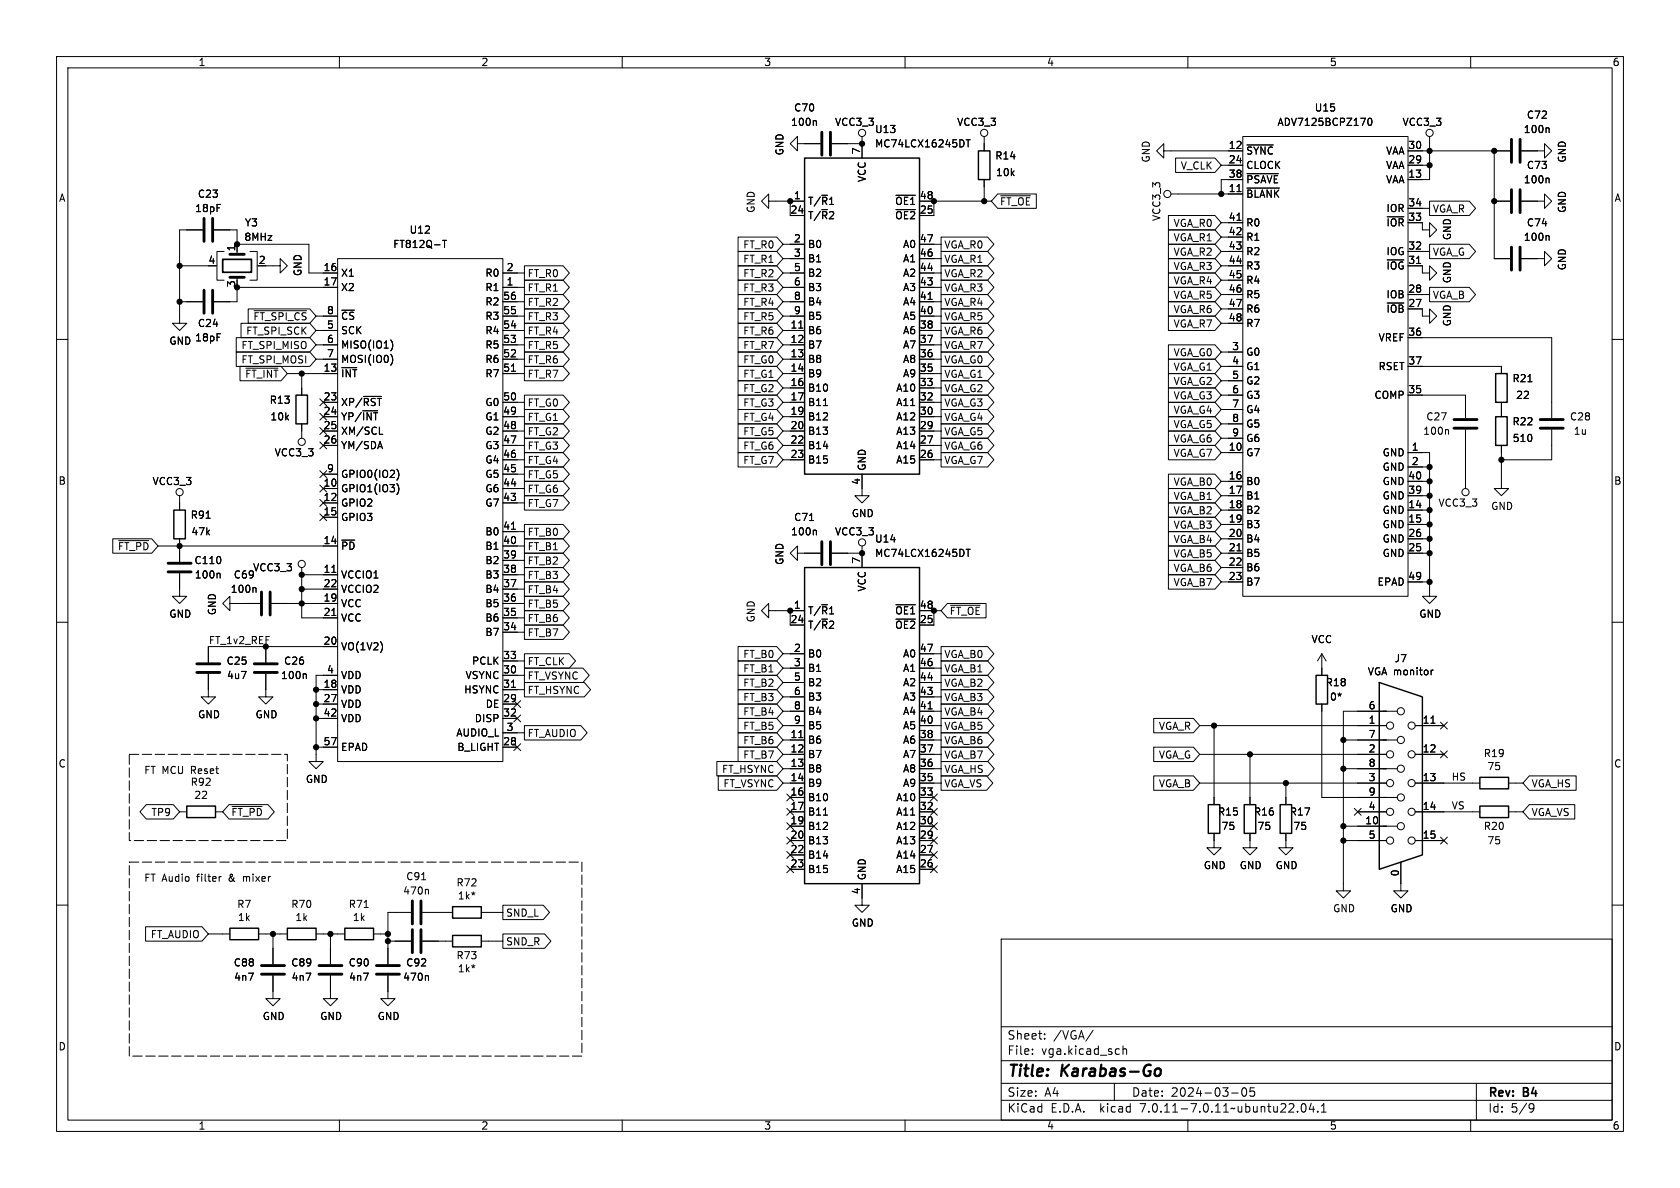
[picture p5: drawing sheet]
<svg xmlns="http://www.w3.org/2000/svg" width="297mm" height="210mm" viewBox="0 0 297 210" stroke-linecap="round" stroke-linejoin="round" font-family="sans-serif">
<defs><g id="words">
<g font-size="2.8">
<text x="178" y="190.9">Title:</text>
<text x="187.7" y="190.9">Karabas-Go</text>
</g>
<g font-size="2.1">
<text x="178" y="184">Sheet:</text>
<text x="186.2" y="184">/VGA/</text>
<text x="178" y="186.7">File:</text>
<text x="184.1" y="186.7">vga.kicad_sch</text>
<text x="178" y="196.9">KiCad</text>
<text x="178" y="194.1">Size:</text>
<text x="184.7" y="194.1">A4</text>
<text x="185.7" y="196.9">E.D.A.</text>
<text x="194.6" y="196.9">kicad</text>
<text x="200" y="194.1">Date:</text>
<text x="201.8" y="196.9">7.0.11-7.0.11~ubuntu22.04.1</text>
<text x="207" y="194.1">2024-03-05</text>
<text x="263" y="194.3">Rev:</text>
<text x="263" y="196.9">Id:</text>
<text x="267.1" y="196.9">5/9</text>
<text x="269.4" y="194.3">B4</text>
</g>
<g font-size="1.8">
<text x="35" y="11.9">1</text>
<text x="85" y="11.9">2</text>
<text x="135" y="11.9">3</text>
<text x="185" y="11.9">4</text>
<text x="235" y="11.9">5</text>
<text x="285" y="11.9">6</text>
<text x="139.7" y="22.5">100n</text>
<text x="140.3" y="19.9">C70</text>
<text x="147.5" y="22.5">VCC3_3</text>
<text x="154.6" y="23.7">U13</text>
<text x="169.1" y="22.5">VCC3_3</text>
<text x="225.7" y="22.5">ADV7125BCPZ170</text>
<text x="232.3" y="19.9">U15</text>
<text x="247.9" y="22.5">VCC3_3</text>
<text x="269.3" y="23.7">100n</text>
<text x="269.8" y="21.2">C72</text>
<text x="138.7" y="27.6" transform="rotate(-90 138.7 27.6)">GND</text>
<text x="152.1" y="27.4" transform="rotate(-90 152.1 27.4)">7</text>
<text x="154.6" y="26.3">MC74LCX16245DT</text>
<text x="175.9" y="28.4">R14</text>
<text x="203.5" y="28.8" transform="rotate(-90 203.5 28.8)">GND</text>
<text x="217.1" y="26.4">12</text>
<text x="217.1" y="29">24</text>
<text x="220.2" y="27.5">~{SYNC}</text>
<text x="244.9" y="27.5">VAA</text>
<text x="248.9" y="29">29</text>
<text x="248.9" y="26.4">30</text>
<text x="277" y="28.8" transform="rotate(-90 277 28.8)">GND</text>
<text x="10.3" y="35.9">A</text>
<text x="34.9" y="35.2">C23</text>
<text x="140.3" y="35.3">1</text>
<text x="153.3" y="32.3" transform="rotate(-90 153.3 32.3)">VCC</text>
<text x="162.5" y="35.3">48</text>
<text x="176" y="31.3">10k</text>
<text x="208.6" y="30.2">V_CLK</text>
<text x="217.1" y="34">11</text>
<text x="217.1" y="31.5">38</text>
<text x="220.2" y="35.2">~{BLANK}</text>
<text x="220.2" y="30.1">CLOCK</text>
<text x="220.2" y="32.6">~{PSAVE}</text>
<text x="244.9" y="32.6">VAA</text>
<text x="244.9" y="30.1">VAA</text>
<text x="248.9" y="31.5">13</text>
<text x="269.3" y="32.6">100n</text>
<text x="269.8" y="30.1">C73</text>
<text x="285.3" y="35.9">A</text>
<text x="34.4" y="37.7">18pF</text>
<text x="43.2" y="40.2">Y3</text>
<text x="72.3" y="41.5">U12</text>
<text x="133.6" y="37.7" transform="rotate(-90 133.6 37.7)">GND</text>
<text x="139.7" y="37.8">24</text>
<text x="142.7" y="36.4">T/~{R}1</text>
<text x="142.7" y="39">T/~{R}2</text>
<text x="158.2" y="39">~{OE2}</text>
<text x="158.2" y="36.4">~{OE1}</text>
<text x="162.5" y="37.8">25</text>
<text x="176.7" y="36.5">~{FT_OE}</text>
<text x="205.3" y="39.2" transform="rotate(-90 205.3 39.2)">VCC3_3</text>
<text x="207.4" y="40.3">VGA_R0</text>
<text x="217.1" y="39.1">41</text>
<text x="217.1" y="41.7">42</text>
<text x="220.2" y="40.2">R0</text>
<text x="245" y="40.2">~{IOR}</text>
<text x="245" y="37.7">IOR</text>
<text x="248.9" y="39.1">33</text>
<text x="248.9" y="36.6">34</text>
<text x="253.2" y="37.8">VGA_R</text>
<text x="269.8" y="40.2">C74</text>
<text x="277" y="37.7" transform="rotate(-90 277 37.7)">GND</text>
<text x="36.8" y="46.7">4</text>
<text x="41.7" y="44.5" transform="rotate(-90 41.7 44.5)">1</text>
<text x="43.1" y="42.8">8MHz</text>
<text x="45.6" y="46.7">2</text>
<text x="69.4" y="44">FT812Q-T</text>
<text x="131.3" y="44.1">FT_R0</text>
<text x="131.3" y="46.7">FT_R1</text>
<text x="140.3" y="42.9">2</text>
<text x="140.3" y="45.5">3</text>
<text x="142.7" y="44">B0</text>
<text x="142.7" y="46.6">B1</text>
<text x="159.6" y="46.6">A1</text>
<text x="159.6" y="44">A0</text>
<text x="162.5" y="45.5">46</text>
<text x="162.5" y="42.9">47</text>
<text x="166.8" y="44.1">VGA_R0</text>
<text x="166.8" y="46.7">VGA_R1</text>
<text x="207.4" y="42.9">VGA_R1</text>
<text x="207.4" y="45.4">VGA_R2</text>
<text x="207.4" y="47.9">VGA_R3</text>
<text x="217.1" y="44.2">43</text>
<text x="217.1" y="46.7">44</text>
<text x="220.2" y="42.8">R1</text>
<text x="220.2" y="45.3">R2</text>
<text x="220.2" y="47.9">R3</text>
<text x="245" y="47.9">~{IOG}</text>
<text x="245" y="45.3">IOG</text>
<text x="248.9" y="46.7">31</text>
<text x="248.9" y="44.2">32</text>
<text x="253.2" y="45.4">VGA_G</text>
<text x="256.7" y="42.5" transform="rotate(-90 256.7 42.5)">GND</text>
<text x="269.3" y="42.8">100n</text>
<text x="277" y="47.9" transform="rotate(-90 277 47.9)">GND</text>
<text x="41.7" y="50.9" transform="rotate(-90 41.7 50.9)">3</text>
<text x="53.5" y="48.9" transform="rotate(-90 53.5 48.9)">GND</text>
<text x="57.1" y="48">16</text>
<text x="57.1" y="50.5">17</text>
<text x="60.2" y="49.1">X1</text>
<text x="60.2" y="51.7">X2</text>
<text x="85.7" y="51.7">R1</text>
<text x="85.7" y="49.1">R0</text>
<text x="88.9" y="53.1">56</text>
<text x="89.5" y="50.5">1</text>
<text x="89.5" y="48">2</text>
<text x="93.2" y="51.8">FT_R1</text>
<text x="93.2" y="49.2">FT_R0</text>
<text x="131.3" y="49.2">FT_R2</text>
<text x="131.3" y="51.8">FT_R3</text>
<text x="140.3" y="48">5</text>
<text x="140.3" y="50.5">6</text>
<text x="140.3" y="53.1">8</text>
<text x="142.7" y="49.1">B2</text>
<text x="142.7" y="51.7">B3</text>
<text x="159.6" y="51.7">A3</text>
<text x="159.6" y="49.1">A2</text>
<text x="162.5" y="53.1">41</text>
<text x="162.5" y="50.5">43</text>
<text x="162.5" y="48">44</text>
<text x="166.8" y="49.2">VGA_R2</text>
<text x="166.8" y="51.8">VGA_R3</text>
<text x="207.4" y="53">VGA_R5</text>
<text x="207.4" y="50.5">VGA_R4</text>
<text x="217.1" y="49.3">45</text>
<text x="217.1" y="51.8">46</text>
<text x="220.2" y="50.4">R4</text>
<text x="220.2" y="52.9">R5</text>
<text x="245" y="52.9">IOB</text>
<text x="248.9" y="51.8">28</text>
<text x="253.2" y="53">VGA_B</text>
<text x="256.7" y="50.2" transform="rotate(-90 256.7 50.2)">GND</text>
<text x="34.9" y="58">C24</text>
<text x="43.4" y="59.4">FT_SPI_SCK</text>
<text x="44.7" y="56.8">~{FT_SPI_CS}</text>
<text x="57.7" y="58.2">5</text>
<text x="57.7" y="55.6">8</text>
<text x="60.2" y="59.3">SCK</text>
<text x="60.2" y="56.7">~{CS}</text>
<text x="85.7" y="59.3">R4</text>
<text x="85.7" y="56.7">R3</text>
<text x="85.7" y="54.2">R2</text>
<text x="88.9" y="58.2">54</text>
<text x="88.9" y="55.6">55</text>
<text x="93.2" y="59.4">FT_R4</text>
<text x="93.2" y="56.8">FT_R3</text>
<text x="93.2" y="54.3">FT_R2</text>
<text x="131.3" y="59.4">FT_R6</text>
<text x="131.3" y="54.3">FT_R4</text>
<text x="131.3" y="56.8">FT_R5</text>
<text x="139.7" y="58.2">11</text>
<text x="140.3" y="55.6">9</text>
<text x="142.7" y="59.3">B6</text>
<text x="142.7" y="54.2">B4</text>
<text x="142.7" y="56.7">B5</text>
<text x="159.6" y="59.3">A6</text>
<text x="159.6" y="56.7">A5</text>
<text x="159.6" y="54.2">A4</text>
<text x="162.5" y="58.2">38</text>
<text x="162.5" y="55.6">40</text>
<text x="166.8" y="59.4">VGA_R6</text>
<text x="166.8" y="56.8">VGA_R5</text>
<text x="166.8" y="54.3">VGA_R4</text>
<text x="207.4" y="58.1">VGA_R7</text>
<text x="207.4" y="55.6">VGA_R6</text>
<text x="217.1" y="54.4">47</text>
<text x="217.1" y="56.9">48</text>
<text x="220.2" y="55.5">R6</text>
<text x="220.2" y="58">R7</text>
<text x="245" y="55.5">~{IOB}</text>
<text x="248.9" y="54.4">27</text>
<text x="248.9" y="59.4">36</text>
<text x="256.7" y="57.8" transform="rotate(-90 256.7 57.8)">GND</text>
<text x="29.8" y="61.1">GND</text>
<text x="34.4" y="60.6">18pF</text>
<text x="42.6" y="64.5">FT_SPI_MOSI</text>
<text x="42.6" y="61.9">FT_SPI_MISO</text>
<text x="57.1" y="65.8">13</text>
<text x="57.7" y="60.7">6</text>
<text x="57.7" y="63.2">7</text>
<text x="60.2" y="61.8">MISO(IO1)</text>
<text x="60.2" y="64.4">MOSI(IO0)</text>
<text x="85.7" y="64.4">R6</text>
<text x="85.7" y="61.8">R5</text>
<text x="88.9" y="65.8">51</text>
<text x="88.9" y="63.2">52</text>
<text x="88.9" y="60.7">53</text>
<text x="93.2" y="61.9">FT_R5</text>
<text x="93.2" y="64.5">FT_R6</text>
<text x="131.3" y="61.9">FT_R7</text>
<text x="131.3" y="64.5">FT_G0</text>
<text x="139.7" y="60.7">12</text>
<text x="139.7" y="63.2">13</text>
<text x="139.7" y="65.8">14</text>
<text x="142.7" y="61.8">B7</text>
<text x="142.7" y="64.4">B8</text>
<text x="159.6" y="64.4">A8</text>
<text x="159.6" y="61.8">A7</text>
<text x="162.5" y="65.8">35</text>
<text x="162.5" y="63.2">36</text>
<text x="162.5" y="60.7">37</text>
<text x="166.8" y="61.9">VGA_R7</text>
<text x="166.8" y="64.5">VGA_G0</text>
<text x="207.4" y="63.2">VGA_G0</text>
<text x="207.4" y="65.7">VGA_G1</text>
<text x="217.7" y="62">3</text>
<text x="217.7" y="64.5">4</text>
<text x="220.2" y="63.1">G0</text>
<text x="220.2" y="65.6">G1</text>
<text x="243.6" y="60.6">VREF</text>
<text x="243.6" y="65.6">RSET</text>
<text x="248.9" y="64.5">37</text>
<text x="43.2" y="67">~{FT_INT}</text>
<text x="47.6" y="71.6">R13</text>
<text x="57.1" y="70.9">23</text>
<text x="60.2" y="66.9">~{INT}</text>
<text x="60.2" y="72">XP/~{RST}</text>
<text x="85.7" y="72">G0</text>
<text x="85.7" y="66.9">R7</text>
<text x="88.9" y="70.9">50</text>
<text x="93.2" y="67">FT_R7</text>
<text x="131.3" y="67">FT_G1</text>
<text x="131.3" y="69.5">FT_G2</text>
<text x="139.7" y="68.3">16</text>
<text x="139.7" y="70.9">17</text>
<text x="142.7" y="66.9">B9</text>
<text x="142.7" y="69.4">B10</text>
<text x="142.7" y="72">B11</text>
<text x="158.3" y="72">A11</text>
<text x="158.3" y="69.4">A10</text>
<text x="159.6" y="66.9">A9</text>
<text x="162.5" y="70.9">32</text>
<text x="162.5" y="68.3">33</text>
<text x="166.8" y="69.5">VGA_G2</text>
<text x="166.8" y="67">VGA_G1</text>
<text x="207.4" y="70.8">VGA_G3</text>
<text x="207.4" y="68.3">VGA_G2</text>
<text x="217.7" y="67.1">5</text>
<text x="217.7" y="69.6">6</text>
<text x="220.2" y="68.2">G2</text>
<text x="220.2" y="70.7">G3</text>
<text x="242.9" y="70.7">COMP</text>
<text x="248.9" y="69.6">35</text>
<text x="267.3" y="67.8">R21</text>
<text x="267.9" y="70.7">22</text>
<text x="47.7" y="74.5">10k</text>
<text x="57.1" y="73.4">24</text>
<text x="57.1" y="75.9">25</text>
<text x="60.2" y="74.5">YP/~{INT}</text>
<text x="60.2" y="77.1">XM/SCL</text>
<text x="85.7" y="77.1">G2</text>
<text x="85.7" y="74.5">G1</text>
<text x="88.9" y="75.9">48</text>
<text x="88.9" y="73.4">49</text>
<text x="93.2" y="72.1">FT_G0</text>
<text x="93.2" y="74.6">FT_G1</text>
<text x="93.2" y="77.2">FT_G2</text>
<text x="131.3" y="72.1">FT_G3</text>
<text x="131.3" y="74.6">FT_G4</text>
<text x="131.3" y="77.2">FT_G5</text>
<text x="139.7" y="73.4">19</text>
<text x="139.7" y="75.9">20</text>
<text x="142.7" y="74.5">B12</text>
<text x="142.7" y="77.1">B13</text>
<text x="158.3" y="77.1">A13</text>
<text x="158.3" y="74.5">A12</text>
<text x="162.5" y="75.9">29</text>
<text x="162.5" y="73.4">30</text>
<text x="166.8" y="72.1">VGA_G3</text>
<text x="166.8" y="77.2">VGA_G5</text>
<text x="166.8" y="74.6">VGA_G4</text>
<text x="207.4" y="73.3">VGA_G4</text>
<text x="207.4" y="75.9">VGA_G5</text>
<text x="217.7" y="72.1">7</text>
<text x="217.7" y="74.7">8</text>
<text x="217.7" y="77.2">9</text>
<text x="220.2" y="73.3">G4</text>
<text x="220.2" y="75.8">G5</text>
<text x="251.5" y="77.1">100n</text>
<text x="252.1" y="74.5">C27</text>
<text x="267.3" y="75.4">R22</text>
<text x="277.5" y="74.5">C28</text>
<text x="278.1" y="77.1">1u</text>
<text x="48.5" y="80.9">VCC3_3</text>
<text x="57.1" y="78.5">26</text>
<text x="57.7" y="83.6">9</text>
<text x="60.2" y="79.6">YM/SDA</text>
<text x="85.7" y="82.1">G4</text>
<text x="85.7" y="79.6">G3</text>
<text x="88.9" y="83.6">45</text>
<text x="88.9" y="81">46</text>
<text x="88.9" y="78.5">47</text>
<text x="93.2" y="79.7">FT_G3</text>
<text x="93.2" y="82.2">FT_G4</text>
<text x="131.3" y="82.2">FT_G7</text>
<text x="131.3" y="79.7">FT_G6</text>
<text x="139.7" y="78.5">22</text>
<text x="139.7" y="81">23</text>
<text x="142.7" y="79.6">B14</text>
<text x="142.7" y="82.1">B15</text>
<text x="153.3" y="83.3" transform="rotate(-90 153.3 83.3)">GND</text>
<text x="158.3" y="82.1">A15</text>
<text x="158.3" y="79.6">A14</text>
<text x="162.5" y="81">26</text>
<text x="162.5" y="78.5">27</text>
<text x="166.8" y="79.7">VGA_G6</text>
<text x="166.8" y="82.2">VGA_G7</text>
<text x="207.4" y="81">VGA_G7</text>
<text x="207.4" y="78.4">VGA_G6</text>
<text x="217.1" y="79.8">10</text>
<text x="220.2" y="80.9">G7</text>
<text x="220.2" y="78.3">G6</text>
<text x="244.3" y="80.9">GND</text>
<text x="244.3" y="83.4">GND</text>
<text x="249.5" y="79.8">1</text>
<text x="249.5" y="82.3">2</text>
<text x="267.3" y="78.3">510</text>
<text x="10.3" y="85.9">B</text>
<text x="26.9" y="86">VCC3_3</text>
<text x="57.1" y="86.1">10</text>
<text x="57.1" y="88.6">12</text>
<text x="60.2" y="87.2">GPIO1(IO3)</text>
<text x="60.2" y="89.8">GPIO2</text>
<text x="60.2" y="84.7">GPIO0(IO2)</text>
<text x="85.7" y="89.8">G7</text>
<text x="85.7" y="87.2">G6</text>
<text x="85.7" y="84.7">G5</text>
<text x="88.9" y="88.6">43</text>
<text x="88.9" y="86.1">44</text>
<text x="93.2" y="84.8">FT_G5</text>
<text x="93.2" y="87.3">FT_G6</text>
<text x="93.2" y="89.9">FT_G7</text>
<text x="152.1" y="85.8" transform="rotate(-90 152.1 85.8)">4</text>
<text x="207.4" y="88.6">VGA_B1</text>
<text x="207.4" y="86">VGA_B0</text>
<text x="217.1" y="84.8">16</text>
<text x="217.1" y="87.4">17</text>
<text x="217.1" y="89.9">18</text>
<text x="220.2" y="86">B0</text>
<text x="220.2" y="88.5">B1</text>
<text x="244.3" y="88.5">GND</text>
<text x="244.3" y="86">GND</text>
<text x="248.9" y="89.9">14</text>
<text x="248.9" y="87.4">39</text>
<text x="248.9" y="84.8">40</text>
<text x="254.2" y="89.8">VCC3_3</text>
<text x="285.3" y="85.9">B</text>
<text x="33.6" y="91.9">R91</text>
<text x="33.7" y="94.8">47k</text>
<text x="57.1" y="91.2">15</text>
<text x="60.2" y="92.3">GPIO3</text>
<text x="85.7" y="94.8">B0</text>
<text x="88.9" y="93.7">41</text>
<text x="93.2" y="94.9">FT_B0</text>
<text x="139.7" y="94.8">100n</text>
<text x="140.3" y="92.3">C71</text>
<text x="147.5" y="94.8">VCC3_3</text>
<text x="150.5" y="91.6">GND</text>
<text x="207.4" y="91.1">VGA_B2</text>
<text x="207.4" y="93.7">VGA_B3</text>
<text x="217.1" y="92.5">19</text>
<text x="217.1" y="95">20</text>
<text x="220.2" y="91">B2</text>
<text x="220.2" y="93.6">B3</text>
<text x="244.3" y="91">GND</text>
<text x="244.3" y="93.6">GND</text>
<text x="248.9" y="92.5">15</text>
<text x="248.9" y="95">26</text>
<text x="263.5" y="90.3">GND</text>
<text x="20.7" y="97.5">~{FT_PD}</text>
<text x="34.3" y="99.9">C110</text>
<text x="44.7" y="101.2">VCC3_3</text>
<text x="57.1" y="101.3">11</text>
<text x="57.1" y="96.3">14</text>
<text x="60.2" y="97.4">~{PD}</text>
<text x="85.7" y="99.9">B2</text>
<text x="85.7" y="97.4">B1</text>
<text x="88.9" y="101.3">38</text>
<text x="88.9" y="98.8">39</text>
<text x="88.9" y="96.3">40</text>
<text x="93.2" y="97.5">FT_B1</text>
<text x="93.2" y="100">FT_B2</text>
<text x="138.7" y="100" transform="rotate(-90 138.7 100)">GND</text>
<text x="152.1" y="99.8" transform="rotate(-90 152.1 99.8)">7</text>
<text x="154.6" y="96.1">U14</text>
<text x="154.6" y="98.7">MC74LCX16245DT</text>
<text x="207.4" y="96.2">VGA_B4</text>
<text x="207.4" y="98.7">VGA_B5</text>
<text x="207.4" y="101.3">VGA_B6</text>
<text x="217.1" y="97.5">21</text>
<text x="217.1" y="100.1">22</text>
<text x="220.2" y="96.1">B4</text>
<text x="220.2" y="98.7">B5</text>
<text x="220.2" y="101.2">B6</text>
<text x="244.3" y="98.7">GND</text>
<text x="244.3" y="96.1">GND</text>
<text x="248.9" y="97.5">25</text>
<text x="34.3" y="102.5">100n</text>
<text x="40.7" y="105">100n</text>
<text x="41.2" y="102.5">C69</text>
<text x="57.1" y="106.4">19</text>
<text x="57.1" y="103.9">22</text>
<text x="60.2" y="102.5">VCCIO1</text>
<text x="60.2" y="107.5">VCC</text>
<text x="60.2" y="105">VCCIO2</text>
<text x="85.7" y="107.5">B5</text>
<text x="85.7" y="105">B4</text>
<text x="85.7" y="102.5">B3</text>
<text x="88.9" y="106.4">36</text>
<text x="88.9" y="103.9">37</text>
<text x="93.2" y="102.6">FT_B3</text>
<text x="93.2" y="105.1">FT_B4</text>
<text x="93.2" y="107.6">FT_B5</text>
<text x="140.3" y="107.7">1</text>
<text x="153.3" y="104.7" transform="rotate(-90 153.3 104.7)">VCC</text>
<text x="162.5" y="107.7">48</text>
<text x="207.4" y="103.8">VGA_B7</text>
<text x="217.1" y="102.6">23</text>
<text x="220.2" y="103.7">B7</text>
<text x="243.4" y="103.7">EPAD</text>
<text x="248.9" y="102.6">49</text>
<text x="29.8" y="109.4">GND</text>
<text x="36.8" y="114">FT_1v2_REF</text>
<text x="38.4" y="108.8" transform="rotate(-90 38.4 108.8)">GND</text>
<text x="57.1" y="109">21</text>
<text x="60.2" y="110.1">VCC</text>
<text x="85.7" y="112.6">B7</text>
<text x="85.7" y="110.1">B6</text>
<text x="88.9" y="111.5">34</text>
<text x="88.9" y="109">35</text>
<text x="93.2" y="110.2">FT_B6</text>
<text x="93.2" y="112.7">FT_B7</text>
<text x="133.6" y="110.1" transform="rotate(-90 133.6 110.1)">GND</text>
<text x="139.7" y="110.2">24</text>
<text x="142.7" y="108.8">T/~{R}1</text>
<text x="142.7" y="111.4">T/~{R}2</text>
<text x="158.2" y="111.4">~{OE2}</text>
<text x="158.2" y="108.8">~{OE1}</text>
<text x="162.5" y="110.2">25</text>
<text x="167.8" y="108.9">~{FT_OE}</text>
<text x="231.8" y="113.9">VCC</text>
<text x="250.8" y="109.4">GND</text>
<text x="40" y="117.7">C25</text>
<text x="50.1" y="117.7">C26</text>
<text x="57.1" y="114">20</text>
<text x="57.7" y="119.1">4</text>
<text x="60.2" y="115.2">VO(1V2)</text>
<text x="83.4" y="117.7">PCLK</text>
<text x="88.9" y="119.1">30</text>
<text x="88.9" y="116.6">33</text>
<text x="93.2" y="117.8">FT_CLK</text>
<text x="131.3" y="116.5">FT_B0</text>
<text x="131.3" y="119.1">FT_B1</text>
<text x="140.3" y="115.3">2</text>
<text x="140.3" y="117.9">3</text>
<text x="142.7" y="116.4">B0</text>
<text x="142.7" y="119">B1</text>
<text x="159.6" y="119">A1</text>
<text x="159.6" y="116.4">A0</text>
<text x="162.5" y="117.9">46</text>
<text x="162.5" y="115.3">47</text>
<text x="166.8" y="116.5">VGA_B0</text>
<text x="166.8" y="119.1">VGA_B1</text>
<text x="241.7" y="119.6">VGA monitor</text>
<text x="246.5" y="117.3">J7</text>
<text x="40" y="120.2">4u7</text>
<text x="49.6" y="120.2">100n</text>
<text x="57.1" y="121.7">18</text>
<text x="57.1" y="124.2">27</text>
<text x="60.2" y="122.8">VDD</text>
<text x="60.2" y="125.3">VDD</text>
<text x="60.2" y="120.2">VDD</text>
<text x="82" y="122.8">HSYNC</text>
<text x="82.2" y="120.2">VSYNC</text>
<text x="85.8" y="125.3">DE</text>
<text x="88.9" y="124.2">29</text>
<text x="88.9" y="121.7">31</text>
<text x="93.2" y="122.9">FT_HSYNC</text>
<text x="93.2" y="120.3">FT_VSYNC</text>
<text x="131.3" y="121.6">FT_B2</text>
<text x="131.3" y="124.1">FT_B3</text>
<text x="140.3" y="120.4">5</text>
<text x="140.3" y="122.9">6</text>
<text x="140.3" y="125.5">8</text>
<text x="142.7" y="121.5">B2</text>
<text x="142.7" y="124.1">B3</text>
<text x="159.6" y="124.1">A3</text>
<text x="159.6" y="121.5">A2</text>
<text x="162.5" y="125.5">41</text>
<text x="162.5" y="122.9">43</text>
<text x="162.5" y="120.4">44</text>
<text x="166.8" y="124.1">VGA_B3</text>
<text x="166.8" y="121.6">VGA_B2</text>
<text x="234.3" y="121.5">R18</text>
<text x="235" y="124.1">0*</text>
<text x="241.9" y="125.5">6</text>
<text x="34.9" y="127.2">GND</text>
<text x="45.1" y="127.2">GND</text>
<text x="57.1" y="126.7">42</text>
<text x="57.1" y="131.8">57</text>
<text x="60.2" y="127.9">VDD</text>
<text x="80.6" y="130.4">AUDIO_L</text>
<text x="83.8" y="127.9">DISP</text>
<text x="88.9" y="131.8">28</text>
<text x="88.9" y="126.7">32</text>
<text x="89.5" y="129.3">3</text>
<text x="93.2" y="130.5">FT_AUDIO</text>
<text x="131.3" y="126.7">FT_B4</text>
<text x="131.3" y="131.8">FT_B6</text>
<text x="131.3" y="129.2">FT_B5</text>
<text x="139.7" y="130.6">11</text>
<text x="140.3" y="128">9</text>
<text x="142.7" y="131.7">B6</text>
<text x="142.7" y="126.6">B4</text>
<text x="142.7" y="129.1">B5</text>
<text x="159.6" y="131.7">A6</text>
<text x="159.6" y="129.1">A5</text>
<text x="159.6" y="126.6">A4</text>
<text x="162.5" y="130.6">38</text>
<text x="162.5" y="128">40</text>
<text x="166.8" y="126.7">VGA_B4</text>
<text x="166.8" y="131.8">VGA_B6</text>
<text x="166.8" y="129.2">VGA_B5</text>
<text x="204.8" y="129.2">VGA_R</text>
<text x="241.9" y="128">1</text>
<text x="241.9" y="130.6">7</text>
<text x="251.4" y="128">11</text>
<text x="10.3" y="135.9">C</text>
<text x="25.4" y="136.9">FT MCU Reset</text>
<text x="60.2" y="132.9">EPAD</text>
<text x="80.8" y="132.9">B_LIGHT</text>
<text x="127.5" y="136.8">FT_HSYNC</text>
<text x="131.3" y="134.3">FT_B7</text>
<text x="139.7" y="133.1">12</text>
<text x="139.7" y="135.6">13</text>
<text x="142.7" y="134.2">B7</text>
<text x="142.7" y="136.8">B8</text>
<text x="159.6" y="136.8">A8</text>
<text x="159.6" y="134.2">A7</text>
<text x="162.5" y="135.6">36</text>
<text x="162.5" y="133.1">37</text>
<text x="166.8" y="136.8">VGA_HS</text>
<text x="166.8" y="134.3">VGA_B7</text>
<text x="204.8" y="134.3">VGA_G</text>
<text x="241.9" y="133.1">2</text>
<text x="241.9" y="135.6">8</text>
<text x="251.4" y="133.1">12</text>
<text x="262.2" y="134">R19</text>
<text x="262.8" y="136.3">75</text>
<text x="285.3" y="135.9">C</text>
<text x="33.6" y="139.1">R92</text>
<text x="34.2" y="141.4">22</text>
<text x="54" y="138.6">GND</text>
<text x="127.8" y="139.4">FT_VSYNC</text>
<text x="139.7" y="138.2">14</text>
<text x="139.7" y="140.7">16</text>
<text x="139.7" y="143.3">17</text>
<text x="142.7" y="139.3">B9</text>
<text x="142.7" y="141.8">B10</text>
<text x="158.3" y="141.8">A10</text>
<text x="159.6" y="139.3">A9</text>
<text x="162.5" y="143.3">32</text>
<text x="162.5" y="140.7">33</text>
<text x="162.5" y="138.2">35</text>
<text x="166.8" y="139.4">VGA_VS</text>
<text x="204.8" y="139.4">VGA_B</text>
<text x="241.9" y="138.2">3</text>
<text x="241.9" y="143.3">4</text>
<text x="241.9" y="140.7">9</text>
<text x="251.4" y="138.2">13</text>
<text x="251.4" y="143.3">14</text>
<text x="256.5" y="143.2">VS</text>
<text x="256.5" y="138.1">HS</text>
<text x="270.7" y="139.4">VGA_HS</text>
<text x="26.7" y="144.5">TP9</text>
<text x="40.8" y="144.5">~{FT_PD}</text>
<text x="139.7" y="145.8">19</text>
<text x="139.7" y="148.3">20</text>
<text x="142.7" y="144.4">B11</text>
<text x="142.7" y="146.9">B12</text>
<text x="142.7" y="149.5">B13</text>
<text x="158.3" y="149.5">A13</text>
<text x="158.3" y="146.9">A12</text>
<text x="158.3" y="144.4">A11</text>
<text x="162.5" y="148.3">29</text>
<text x="162.5" y="145.8">30</text>
<text x="215.2" y="144.4">R15</text>
<text x="215.9" y="146.9">75</text>
<text x="221.6" y="144.4">R16</text>
<text x="222.2" y="146.9">75</text>
<text x="227.9" y="144.4">R17</text>
<text x="228.6" y="146.9">75</text>
<text x="241.3" y="145.8">10</text>
<text x="241.9" y="148.3">5</text>
<text x="251.4" y="148.3">15</text>
<text x="262.2" y="146.9">R20</text>
<text x="262.8" y="149.5">75</text>
<text x="270.7" y="144.5">VGA_VS</text>
<text x="25.4" y="156">FT Audio</text>
<text x="34.9" y="156">filter</text>
<text x="40.7" y="156">&amp;</text>
<text x="43.4" y="156">mixer</text>
<text x="71.7" y="155.8">C91</text>
<text x="139.7" y="150.9">22</text>
<text x="139.7" y="153.4">23</text>
<text x="142.7" y="152">B14</text>
<text x="142.7" y="154.5">B15</text>
<text x="153.3" y="155.7" transform="rotate(-90 153.3 155.7)">GND</text>
<text x="158.3" y="154.5">A15</text>
<text x="158.3" y="152">A14</text>
<text x="162.5" y="153.4">26</text>
<text x="162.5" y="150.9">27</text>
<text x="212.7" y="153.8">GND</text>
<text x="219.1" y="153.8">GND</text>
<text x="225.4" y="153.8">GND</text>
<text x="247.4" y="155" transform="rotate(-90 247.4 155)">0</text>
<text x="41.8" y="160.7">R7</text>
<text x="51.4" y="160.7">R70</text>
<text x="61.6" y="160.7">R71</text>
<text x="71.2" y="158.3">470n</text>
<text x="80.6" y="156.9">R72</text>
<text x="80.8" y="159.2">1k*</text>
<text x="152.1" y="158.2" transform="rotate(-90 152.1 158.2)">4</text>
<text x="235.6" y="161.5">GND</text>
<text x="245.7" y="161.5">GND</text>
<text x="26.5" y="166.1">FT_AUDIO</text>
<text x="42" y="163">1k</text>
<text x="52.1" y="163">1k</text>
<text x="62.3" y="163">1k</text>
<text x="89.4" y="162.2">SND_L</text>
<text x="89.4" y="167.3">SND_R</text>
<text x="150.5" y="164">GND</text>
<text x="41.2" y="171">C88</text>
<text x="41.3" y="173.6">4n7</text>
<text x="51.4" y="171">C89</text>
<text x="51.5" y="173.6">4n7</text>
<text x="61.6" y="171">C90</text>
<text x="61.6" y="173.6">4n7</text>
<text x="71.2" y="173.6">470n</text>
<text x="71.7" y="171">C92</text>
<text x="80.6" y="169.8">R73</text>
<text x="80.8" y="172.1">1k*</text>
<text x="10.3" y="185.9">D</text>
<text x="46.4" y="180.5">GND</text>
<text x="56.5" y="180.5">GND</text>
<text x="66.7" y="180.5">GND</text>
<text x="285.3" y="185.9">D</text>
<text x="35" y="199.9">1</text>
<text x="85" y="199.9">2</text>
<text x="135" y="199.9">3</text>
<text x="185" y="199.9">4</text>
<text x="235" y="199.9">5</text>
<text x="285" y="199.9">6</text>
</g>
</g></defs>
<g fill="none" stroke="#000" stroke-width=".18">
<path d="M10 10h277v190h-277zM12 12h273v186h-273zM60 10v2M110 10v2M160 10v2M210 10v2M260 10v2M135.9 35.6v-1.3l-1.3 1.3 1.3 1.2v-1.2h6.3M139.7 35.6v2.5h2.5M141 25.4v-1.3l-1.3 1.3 1.3 1.3v-1.3h4M144.1 21.3l.2 .2v.7M147.1 25.4h5.3"/>
<path d="M152.4 24.1v3.8M158.4 37.1h3.4M158.4 34.5h3.4M162.6 35.6h12.7M165.1 35.6v2.5h-2.5M170.8 24.7h.7M171.2 24.7v1.3M174 24.1v2.6M174 31.8v3.8M176.4 34.3h6.8v2.5h-6.8l-1.1-1.2zM176.9 34.6h5.3M205.7 26.7v-1.3l-1.2 1.3 1.2 1.2v-1.2h14"/>
<path d="M206.6 38.1h8.2l1.1 1.3-1.1 1.2h-8.2zM207 34.3h12.7M207.8 27.9h7l1.1 1.3-1.1 1.3h-7zM215.9 29.2h3.8M215.9 39.4h3.8M218.7 33.9h.7M218.7 39h.7M219.7 24.1h29.2v81.3h-29.2zM219.7 31.8h-3.8v2.5M220.4 33.2h5.8M220.4 25.6h4.7M220.4 30.7h5.6"/>
<path d="M241.9 21l.2-.1a.68 .68 0 0 1 .5 .6 .68 .68 0 0 1-.5 .7l-.2-.2-.1-.3zM245.2 38.3h3M248.9 39.4h2.6v1.2h1.2v-1.2l1.3 1.2-1.3 1.3v-1.3M248.9 26.7h18.1M248.9 29.2h3.8M248.9 36.8h3.8M252.7 35.6h7l1.2 1.2-1.2 1.3h-7zM252.7 24.1v7.7h-3.8M264.2 35.6h2.8M264.2 26.7v19h2.8M269 26.7h4v1.2l1.3-1.2-1.3-1.3v1.3M269 35.6h4v1.2l1.3-1.2-1.3-1.3v1.3"/>
<path d="M273.7 22.6l.2 .2v.6M273.7 31.5l.2 .2v.6M10 60h2M31.7 47h5.1M31.7 53.3h4.1M35.8 40.6h-4.1v16.6h1.3l-1.3 1.2-1.2-1.2h1.2M37.8 40.6h4.1v3.9M38.1 47h.3M39.6 44.5h-1.2v5h1.2M41.8 59.7h13l1.1 1.3-1.1 1.2h-13zM41.9 49v.5M41.9 43.2h12.7v5.1h5.1"/>
<path d="M42.6 57.1h12.2l1.1 1.3-1.1 1.3h-12.2zM43.9 54.6h10.9l1.1 1.3-1.1 1.3h-10.9zM44.2 44.5h1.3v5h-1.3M44.9 54.9h9.3M47 47h2.5v-1.3l1.3 1.3-1.3 1.3v-1.3M55.9 58.4h3.8M55.9 55.9h3.8M59.7 45.7h29.2v88.9h-29.2zM59.7 50.8h-17.8v2.5h-4.1M78.2 42.5h.8M78.6 42.5v1.3M88.9 53.3h3.8"/>
<path d="M88.9 58.4h3.8M88.9 55.9h3.8M88.9 50.8h3.8M88.9 48.3h3.8M92.7 59.7h6.8l1.2 1.3-1.2 1.2h-6.8zM92.7 57.1h6.8l1.2 1.3-1.2 1.3h-6.8zM92.7 54.6h6.8l1.2 1.3-1.2 1.3h-6.8zM92.7 52.1h6.8l1.2 1.2-1.2 1.3h-6.8zM92.7 49.5h6.8l1.2 1.3-1.2 1.3h-6.8zM92.7 47h6.8l1.2 1.3-1.2 1.2h-6.8zM130.5 59.7h6.8l1.1 1.3-1.1 1.2h-6.8zM130.5 57.1h6.8l1.1 1.3-1.1 1.3h-6.8z"/>
<path d="M130.5 47h6.8l1.1 1.3-1.1 1.2h-6.8zM130.5 49.5h6.8l1.1 1.3-1.1 1.3h-6.8zM130.5 52.1h6.8l1.1 1.2-1.1 1.3h-6.8zM130.5 41.9h6.8l1.1 1.3-1.1 1.3h-6.8zM130.5 44.4h6.8l1.1 1.3-1.1 1.3h-6.8zM130.5 54.6h6.8l1.1 1.3-1.1 1.3h-6.8zM138.4 53.3h3.8M138.4 58.4h3.8M138.4 43.2h3.8M138.4 45.7h3.8M138.4 55.9h3.8M138.4 50.8h3.8"/>
<path d="M138.4 48.3h3.8M141.2 58h.7M162.6 53.3h3.8M162.6 58.4h3.8M162.6 43.2h3.8M162.6 45.7h3.8M162.6 55.9h3.8M162.6 50.8h3.8M162.6 48.3h3.8M164.1 52.9h.7M166.4 57.1h8.2l1.1 1.3-1.1 1.3h-8.2zM166.4 47h8.2l1.1 1.3-1.1 1.2h-8.2z"/>
<path d="M166.4 54.6h8.2l1.1 1.3-1.1 1.3h-8.2zM166.4 59.7h8.2l1.1 1.3-1.1 1.2h-8.2zM166.4 49.5h8.2l1.1 1.3-1.1 1.3h-8.2zM166.4 52.1h8.2l1.1 1.2-1.1 1.3h-8.2zM166.4 41.9h8.2l1.1 1.3-1.1 1.3h-8.2zM166.4 44.4h8.2l1.1 1.3-1.1 1.3h-8.2zM206.6 55.9h8.2l1.1 1.3-1.1 1.2h-8.2zM206.6 40.6h8.2l1.1 1.3-1.1 1.3h-8.2zM206.6 43.2h8.2l1.1 1.3-1.1 1.2h-8.2zM206.6 50.8h8.2l1.1 1.3-1.1 1.2h-8.2zM206.6 45.7h8.2l1.1 1.3-1.1 1.3h-8.2zM206.6 48.3h8.2l1.1 1.2-1.1 1.3h-8.2z"/>
<path d="M206.6 53.3h8.2l1.1 1.3-1.1 1.3h-8.2zM215.9 47h3.8M215.9 54.6h3.8M215.9 52.1h3.8M215.9 44.5h3.8M215.9 41.9h3.8M215.9 49.5h3.8M215.9 57.2h3.8M245.2 53.6h3M245.2 45.9h3M248.9 54.6h2.6v1.3h1.2v-1.3l1.3 1.3-1.3 1.3v-1.3M248.9 47h2.6v1.3h1.2v-1.3l1.3 1.3-1.3 1.2v-1.2"/>
<path d="M248.9 59.7h25.4v14.2M248.9 52.1h3.8M248.9 44.5h3.8M250.4 46.6h.8M252.7 50.8h7l1.2 1.3-1.2 1.2h-7zM252.7 43.2h7l1.2 1.3-1.2 1.2h-7zM269 45.7h4v1.3l1.3-1.3-1.3-1.2v1.2M273.7 41.6l.2 .2v.7M285 60h2M41.8 62.2h13l1.1 1.3-1.1 1.3h-13zM42.4 64.8h7.3l1.1 1.2-1.1 1.3h-7.3zM43.5 65.1h5.6"/>
<path d="M50.8 66h8.9M53.3 66v3.9M53.3 74.9v2.6M55.9 61h3.8M55.9 63.5h3.8M56.5 70.5l1.3 1.2M56.5 78.1l1.3 1.2M56.5 75.6l1.3 1.2M56.5 73.1l1.3 1.2M57.1 71.1h2.6M57.1 73.7h2.6M57.1 76.2h2.6"/>
<path d="M57.1 78.7h2.6M57.8 70.5l-1.3 1.2M57.8 78.1l-1.3 1.2M57.8 75.6l-1.3 1.2M57.8 73.1l-1.3 1.2M64.2 70.1h3.2M67.1 76.8h.6M67.2 78l.4 1.3M69.1 60.1a1.49 1.49 0 0 1 0 1.9M69.1 62.7a1.49 1.49 0 0 1 0 1.8M88.9 61h3.8M88.9 63.5h3.8"/>
<path d="M88.9 66h3.8M88.9 71.1h3.8M88.9 73.7h3.8M88.9 76.2h3.8M88.9 78.7h3.8M90.4 65.6h.7M92.7 69.8h6.8l1.2 1.3-1.2 1.3h-6.8zM92.7 77.5h6.8l1.2 1.2-1.2 1.3h-6.8zM92.7 64.8h6.8l1.2 1.2-1.2 1.3h-6.8zM92.7 62.2h6.8l1.2 1.3-1.2 1.3h-6.8zM92.7 72.4h6.8l1.2 1.3-1.2 1.2h-6.8zM92.7 74.9h6.8l1.2 1.3-1.2 1.3h-6.8z"/>
<path d="M130.5 64.8h6.8l1.1 1.2-1.1 1.3h-6.8zM130.5 62.2h6.8l1.1 1.3-1.1 1.3h-6.8zM130.5 77.5h6.8l1.1 1.2-1.1 1.3h-6.8zM130.5 69.8h6.8l1.1 1.3-1.1 1.3h-6.8zM130.5 67.3h6.8l1.1 1.3-1.1 1.3h-6.8zM130.5 72.4h6.8l1.1 1.3-1.1 1.2h-6.8zM130.5 74.9h6.8l1.1 1.3-1.1 1.3h-6.8zM138.4 61h3.8M138.4 63.5h3.8M138.4 66h3.8M138.4 68.6h3.8M138.4 71.1h3.8"/>
<path d="M138.4 73.7h3.8M138.4 76.2h3.8M138.4 78.7h3.8M145.6 71.7h.7M162.6 61h3.8M162.6 63.5h3.8M162.6 66h3.8M162.6 68.6h3.8M162.6 71.1h3.8M162.6 73.7h3.8M162.6 76.2h3.8M162.6 78.7h3.8"/>
<path d="M166.4 62.2h8.2l1.1 1.3-1.1 1.3h-8.2zM166.4 67.3h8.2l1.1 1.3-1.1 1.3h-8.2zM166.4 64.8h8.2l1.1 1.2-1.1 1.3h-8.2zM166.4 69.8h8.2l1.1 1.3-1.1 1.3h-8.2zM166.4 74.9h8.2l1.1 1.3-1.1 1.3h-8.2zM166.4 72.4h8.2l1.1 1.3-1.1 1.2h-8.2zM166.4 77.5h8.2l1.1 1.2-1.1 1.3h-8.2zM206.6 61h8.2l1.1 1.2-1.1 1.3h-8.2zM206.6 68.6h8.2l1.1 1.3-1.1 1.2h-8.2zM206.6 63.5h8.2l1.1 1.3-1.1 1.2h-8.2zM206.6 66h8.2l1.1 1.3-1.1 1.3h-8.2zM206.6 71.1h8.2l1.1 1.3-1.1 1.3h-8.2z"/>
<path d="M206.6 78.7h8.2l1.1 1.3-1.1 1.3h-8.2zM206.6 73.7h8.2l1.1 1.2-1.1 1.3h-8.2zM206.6 76.2h8.2l1.1 1.3-1.1 1.2h-8.2zM215.9 62.2h3.8M215.9 69.9h3.8M215.9 64.8h3.8M215.9 67.3h3.8M215.9 72.4h3.8M215.9 74.9h3.8M215.9 77.5h3.8M248.9 69.9h10.2v4M248.9 64.8h16.5v1.2"/>
<path d="M255.9 75.9l.2 .2v.7M259.1 75.9v10.5M265.4 78.7v7.7h1.3l-1.3 1.2-1.2-1.2h1.2M265.4 71.1v2.6M270.1 67.5h.7M274.3 75.9v5.4h-8.9M19.9 95.2h6.9l1.1 1.3-1.1 1.3h-6.9zM21 95.6h5.3M27.9 96.5h31.8M31.7 87.6v2.6M31.7 95.3v4M36.4 91.6h.8"/>
<path d="M56.5 83.2l1.3 1.2M56.5 85.8l1.3 1.2M56.5 88.3l1.3 1.2M56.5 90.8l1.3 1.2M57.1 86.4h2.6M57.1 88.9h2.6M57.1 91.4h2.6M57.1 83.8h2.6M57.8 83.2l-1.3 1.2M57.8 85.8l-1.3 1.2M57.8 88.3l-1.3 1.2M57.8 90.8l-1.3 1.2"/>
<path d="M60.4 95.5h2.3M70.2 85.5a1.46 1.46 0 0 1 0 1.9M70.2 82.9a1.46 1.46 0 0 1 0 2M88.9 81.3h3.8M88.9 86.4h3.8M88.9 88.9h3.8M88.9 96.5h3.8M88.9 99.1h3.8M88.9 94h3.8M88.9 83.8h3.8M90.4 93.6h.7M92.7 95.2h6.8l1.2 1.3-1.2 1.3h-6.8z"/>
<path d="M92.7 82.5h6.8l1.2 1.3-1.2 1.3h-6.8zM92.7 80h6.8l1.2 1.3-1.2 1.3h-6.8zM92.7 97.8h6.8l1.2 1.3-1.2 1.2h-6.8zM92.7 92.7h6.8l1.2 1.3-1.2 1.3h-6.8zM92.7 85.1h6.8l1.2 1.3-1.2 1.2h-6.8zM92.7 87.6h6.8l1.2 1.3-1.2 1.3h-6.8zM130.5 80h6.8l1.1 1.3-1.1 1.3h-6.8zM138.4 81.3h3.8M141 97.8v-1.3l-1.3 1.3 1.3 1.3v-1.3h4M143.1 92h.7M144.1 93.7l.2 .2v.7M147.1 97.8h5.3"/>
<path d="M152.4 83.8v3.8h1.3l-1.3 1.3-1.3-1.3h1.3M152.4 96.5v3.8M162.6 81.3h3.8M166.4 80h8.2l1.1 1.3-1.1 1.3h-8.2zM170.8 97.1h.7M171.2 97.1v1.3M206.6 94h8.2l1.1 1.3-1.1 1.2h-8.2zM206.6 96.5h8.2l1.1 1.3-1.1 1.3h-8.2zM206.6 99.1h8.2l1.1 1.2-1.1 1.3h-8.2zM206.6 88.9h8.2l1.1 1.3-1.1 1.2h-8.2zM206.6 86.4h8.2l1.1 1.2-1.1 1.3h-8.2zM206.6 91.4h8.2l1.1 1.3-1.1 1.3h-8.2z"/>
<path d="M206.6 83.8h8.2l1.1 1.3-1.1 1.3h-8.2zM215.9 80h3.8M215.9 90.2h3.8M215.9 92.7h3.8M215.9 85.1h3.8M215.9 87.6h3.8M215.9 95.3h3.8M215.9 97.8h3.8M218.7 97.4h.7M248.9 80h3.8v25.4h1.3l-1.3 1.3-1.2-1.3h1.2M248.9 90.2h3.8M248.9 92.7h3.8"/>
<path d="M248.9 85.1h3.8M248.9 87.6h3.8M248.9 82.6h3.8M248.9 95.3h3.8M248.9 97.8h3.8M10 110h2M31.7 101.3v4.1h1.3l-1.3 1.3-1.2-1.3h1.2M36.8 119.1v4.1h1.3l-1.3 1.3-1.2-1.3h1.2M38.7 101.3l.2 .2v.7M40.6 106.7v-1.3l-1.2 1.3 1.2 1.3v-1.3h5.4M45.1 103.9l.2 .2v.6M47 119.1v4.1h1.3l-1.3 1.3-1.3-1.3h1.3"/>
<path d="M47 114.3v2.8M48 106.7h11.7M53.3 101.6h6.4M53.3 100.3v8.9h6.4M53.3 104.1h6.4M54 119.1l.2 .2v.7M58.7 101.2h.7M58.7 108.8h.7M59.7 119.4h-3.8v15.2h1.2l-1.2 1.3-1.3-1.3h1.3M59.7 114.3h-22.9v2.8M67.6 114v.8M88.9 101.6h3.8"/>
<path d="M88.9 106.7h3.8M88.9 109.2h3.8M88.9 104.1h3.8M88.9 119.4h3.8M88.9 116.8h3.8M88.9 111.8h3.8M92.7 107.9h6.8l1.2 1.3-1.2 1.3h-6.8zM92.7 115.6h7.9l1.1 1.2-1.1 1.3h-7.9zM92.7 100.3h6.8l1.2 1.3-1.2 1.3h-6.8zM92.7 102.9h6.8l1.2 1.2-1.2 1.3h-6.8zM92.7 118.1h10.4l1.1 1.3-1.1 1.3h-10.4zM92.7 105.4h6.8l1.2 1.3-1.2 1.3h-6.8z"/>
<path d="M92.7 110.5h6.8l1.2 1.3-1.2 1.2h-6.8zM130.5 119.4h6.8l1.1 1.3-1.1 1.2h-6.8zM130.5 114.3h6.8l1.1 1.3-1.1 1.2h-6.8zM130.5 116.8h6.8l1.1 1.3-1.1 1.3h-6.8zM135.9 108v-1.3l-1.3 1.3 1.3 1.2v-1.2h6.3M138.4 115.6h3.8M138.4 118.1h3.8M139.7 108v2.5h2.5M158.4 109.4h3.4M158.4 106.9h3.4M162.6 108h3.8M162.6 115.6h3.8"/>
<path d="M162.6 118.1h3.8M165.1 108v2.5h-2.5M166.4 114.3h8.2l1.1 1.3-1.1 1.2h-8.2zM166.4 116.8h8.2l1.1 1.3-1.1 1.3h-8.2zM166.4 119.4h8.2l1.1 1.3-1.1 1.2h-8.2zM167.5 106.7h6.8v2.5h-6.8l-1.1-1.2zM168 107h5.3M206.6 101.6h8.2l1.1 1.3-1.1 1.2h-8.2zM215.9 100.3h3.8M215.9 102.9h3.8M233.7 115.6v3.8M233.7 115.6l-.8 1.2"/>
<path d="M233.7 115.6l.7 1.2M248.9 102.9h3.8M253 118.5v.8M253.4 118.5l-.4 .2M285 110h2M55.9 121.9h3.8M55.9 124.5h3.8M55.9 132.1h3.8M55.9 127h3.8M88.9 121.9h3.8M88.9 124.5h2.5M88.9 132.1h2.5"/>
<path d="M88.9 129.5h3.8M88.9 127h2.5M90.4 121.5h.7M90.8 126.4l1.2 1.2M90.8 123.9l1.2 1.2M90.8 131.5l1.2 1.2M92 126.4l-1.2 1.2M92 123.9l-1.2 1.2M92 131.5l-1.2 1.2M92.7 120.6h10.6l1.1 1.3-1.1 1.3h-10.6zM92.7 128.3h10l1.1 1.2-1.1 1.3h-10zM126.7 134.6h10.6l1.1 1.3-1.1 1.3h-10.6z"/>
<path d="M127 137.2h10.3l1.1 1.2-1.1 1.3h-10.3zM130.5 124.5h6.8l1.1 1.2-1.1 1.3h-6.8zM130.5 129.5h6.8l1.1 1.3-1.1 1.3h-6.8zM130.5 132.1h6.8l1.1 1.3-1.1 1.2h-6.8zM130.5 127h6.8l1.1 1.3-1.1 1.2h-6.8zM130.5 121.9h6.8l1.1 1.3-1.1 1.3h-6.8zM138.4 130.8h3.8M138.4 133.4h3.8M138.4 135.9h3.8M138.4 138.4h3.8M138.4 128.3h3.8M138.4 125.7h3.8"/>
<path d="M138.4 123.2h3.8M138.4 120.7h3.8M141.2 130.4h.7M162.6 130.8h3.8M162.6 133.4h3.8M162.6 135.9h3.8M162.6 138.4h3.8M162.6 128.3h3.8M162.6 125.7h3.8M162.6 123.2h3.8M162.6 120.7h3.8M164.1 125.3h.7"/>
<path d="M166.4 134.6h8.3l1.1 1.3-1.1 1.3h-8.3zM166.4 124.5h8.2l1.1 1.2-1.1 1.3h-8.2zM166.4 121.9h8.2l1.1 1.3-1.1 1.3h-8.2zM166.4 137.2h8l1.1 1.2-1.1 1.3h-8zM166.4 129.5h8.2l1.1 1.3-1.1 1.3h-8.2zM166.4 132.1h8.2l1.1 1.3-1.1 1.2h-8.2zM166.4 127h8.2l1.1 1.3-1.1 1.2h-8.2zM204 137.2h7l1.1 1.2-1.1 1.3h-7zM204 127h7l1.1 1.3-1.1 1.2h-7zM204 132.1h7l1.1 1.3-1.1 1.2h-7zM212.1 133.4h33M212.1 138.4h33"/>
<path d="M212.1 128.3h33M214.6 128.3v13.9M221 133.4v8.8M227.3 138.4v3.8M233.7 124.5v16.5h13.3M237.5 130.8h9.5M237.5 135.9h9.5M247 125.7h-9.5v31.8h1.3l-1.3 1.3-1.3-1.3h1.3M250.2 133.4h5.1M250.2 138.4h11.4M250.2 128.3h5.1M253 127.9h.7"/>
<path d="M254.7 132.7l1.2 1.3M254.7 127.7l1.2 1.2M255.9 132.7l-1.2 1.3M255.9 127.7l-1.2 1.2M266.7 138.4h2.5M270.4 137.2h8.2v2.5h-8.2l-1.2-1.3zM10 160h2M25.9 142.2h4.7l1.1 1.3-1.1 1.3h-4.7l-1.2-1.3zM31.7 143.5h1.3M38.1 143.5h1.3M39.1 154.9l-.2 .1M40.5 142.2h6.9l1.1 1.3-1.1 1.3h-6.9l-1.1-1.3z"/>
<path d="M41 142.6h5.3M74.5 155.5h.8M75.6 157.2l.1 .2v.7M84 157.8l-.3 .2M139.1 145.4l1.2 1.3M139.1 142.9l1.2 1.2M139.1 150.5l1.2 1.2M139.1 148l1.2 1.2M139.1 140.4l1.2 1.2M139.1 153.1l1.2 1.2M139.7 141h2.5M139.7 143.5h2.5"/>
<path d="M139.7 146.1h2.5M139.7 148.6h2.5M139.7 151.1h2.5M139.7 153.7h2.5M140.3 145.4l-1.2 1.3M140.3 142.9l-1.2 1.2M140.3 150.5l-1.2 1.2M140.3 148l-1.2 1.2M140.3 140.4l-1.2 1.2M140.3 153.1l-1.2 1.2M145.6 144.1h.7M152.4 156.2v3.8h1.3l-1.3 1.3-1.3-1.3h1.3"/>
<path d="M162.6 141h2.5M162.6 143.5h2.5M162.6 146.1h2.5M162.6 148.6h2.5M162.6 151.1h2.5M162.6 153.7h2.5M164.5 153.1l1.2 1.2M164.5 142.9l1.2 1.2M164.5 140.4l1.2 1.2M164.5 148l1.2 1.2M164.5 150.5l1.2 1.2M164.5 145.4l1.2 1.3"/>
<path d="M165.7 153.1l-1.2 1.2M165.7 142.9l-1.2 1.2M165.7 140.4l-1.2 1.2M165.7 148l-1.2 1.2M165.7 150.5l-1.2 1.2M165.7 145.4l-1.2 1.3M214.6 147.3v2.6h1.3l-1.3 1.2-1.2-1.2h1.2M221 147.3v2.6h1.2l-1.2 1.2-1.3-1.2h1.3M227.3 147.3v2.6h1.3l-1.3 1.2-1.2-1.2h1.2M237.5 146.1h9.5M237.5 148.6h7.6M239.4 142.9l1.2 1.2"/>
<path d="M240 143.5h5.1M240.6 142.9l-1.2 1.2M247.6 152.4v5.1h1.3l-1.3 1.3-1.2-1.3h1.2M250.2 143.5h11.4M250.2 148.6h5.1M254.7 148l1.2 1.2M255.9 148l-1.2 1.2M266.7 143.5h2.5M270.4 142.2h8v2.6h-8l-1.2-1.3zM285 160h2M25.7 163.8h10l1.1 1.3-1.1 1.3h-10zM36.8 165.1h3.8"/>
<path d="M45.7 165.1h5.1M48.3 172.5v4h1.2l-1.2 1.3-1.3-1.3h1.3M48.3 165.1v5.3M55.9 165.1h5.1M58.4 172.5v4h1.3l-1.3 1.3-1.3-1.3h1.3M58.4 165.1v5.3M64.4 160.4h.7M66 165.1h2.6M68.6 172.5v4h1.2l-1.2 1.3-1.3-1.3h1.3M68.6 166.4h4M72.6 161.3h-4v9.1M74.7 166.4h5.3"/>
<path d="M74.7 161.3h5.3M75.6 172.5l.1 .1v.7M84 170.7l-.3 .1M85.1 166.4h3.8M85.1 161.3h3.8M88.9 160h7.1l1.2 1.3-1.2 1.3h-7.1zM88.9 165.1h7.4l1.1 1.3-1.1 1.2h-7.4zM177 166h108v32h-108zM60 198v2M110 198v2M160 198v2M177 194.5h108"/>
<path d="M177 191.5h108M177 187.5h108M177 181.5h108M182.5 186.3v.1M182.5 185.5v.1M184.7 183.6v.1M184.7 182.8v.1M193.2 182.1l-1.2 2M197 191.5v3M198.5 184.9v1.5M198.5 185.5l.2-.1 .4 .1 .1 .9M210 198v2"/>
<path d="M217.7 193.2h1.2M219.7 192.4l.2-.1a.81 .81 0 0 1 .6 .6 .81 .81 0 0 1-.3 .8l-.2 .1a.81 .81 0 0 1-.3-1.4zM221.7 192.3h-.7v.7l.2-.1h.5l.1 .3-.1 .5-.2 .1-.5-.1M229.4 196.5v.1M230.2 195.2l.2-.1a.81 .81 0 0 1 .6 .6 .81 .81 0 0 1-.3 .8l-.2 .1a.81 .81 0 0 1-.3-1.4zM231.8 195l-.3 1.1h.9M232.2 195.6v1M233 196.5v.1M233.6 196.6h.9M233.6 195.5l.4-.4v1.5M260 198v2M261 191.5v6.5"/>
<path d="M270.6 195.1l.5 .1a.99 .99 0 0 1-.4 1.4h-.2M271.2 195.7l-.3 .3h-.3"/>
<circle cx="152.4" cy="23.5" r=".63"/>
<circle cx="174" cy="23.5" r=".63"/>
<circle cx="206.4" cy="34.3" r=".63"/>
<circle cx="252.7" cy="23.5" r=".63"/>
<circle cx="53.3" cy="78.1" r=".63"/>
<circle cx="31.7" cy="87" r=".63"/>
<circle cx="53.3" cy="99.7" r=".63"/>
<circle cx="152.4" cy="95.9" r=".63"/>
<circle cx="259.1" cy="87" r=".63"/>
<circle cx="245.7" cy="133.3" r=".63"/>
<circle cx="245.7" cy="138.4" r=".63"/>
<circle cx="245.7" cy="128.3" r=".63"/>
<circle cx="247.6" cy="125.7" r=".63"/>
<circle cx="247.6" cy="135.9" r=".63"/>
<circle cx="247.6" cy="130.8" r=".63"/>
<circle cx="249.6" cy="133.3" r=".63"/>
<circle cx="249.6" cy="128.3" r=".63"/>
<circle cx="249.6" cy="138.4" r=".63"/>
<circle cx="245.7" cy="143.5" r=".63"/>
<circle cx="245.7" cy="148.6" r=".63"/>
<circle cx="247.6" cy="146" r=".63"/>
<circle cx="247.6" cy="141" r=".63"/>
<circle cx="249.6" cy="148.6" r=".63"/>
<circle cx="249.6" cy="143.5" r=".63"/>
</g>
<path d="M204.4 189a.5 .5 0 0 1 .8 .3v.5a.62 .62 0 0 1-.8 .4" fill="none" stroke="#000" stroke-width=".4"/>
<g fill="none" stroke="#000" stroke-width=".51">
<path d="M36.1 38.6v4.1M37.6 38.6v4.1M145.3 23.4v4M146.8 23.4v4M267.2 24.6v4.1M267.2 33.5v4.1M268.7 24.6v4.1M268.7 33.5v4.1M36.1 51.3v4.1M37.6 51.3v4.1M40.6 45h2.6M40.6 49h2.6"/>
<path d="M267.2 43.7v4.1M268.7 43.7v4.1M257 75.7h4.1M257 74.2h4.1M272.3 75.7h4.1M272.3 74.2h4.1M29.7 99.6h4.1M145.3 95.8v4M146.8 95.8v4M29.7 101.1h4.1M34.8 118.9h4.1M34.8 117.3h4.1"/>
<path d="M45 118.9h4M45 117.3h4M46.2 104.6v4.1M47.8 104.6v4.1M72.9 159.3v4M74.4 159.3v4M46.2 172.2h4.1M46.2 170.7h4.1M56.4 172.2h4.1M56.4 170.7h4.1M66.5 172.2h4.1M66.5 170.7h4.1"/>
<path d="M72.9 164.3v4.1M74.4 164.3v4.1"/>
</g>
<g fill="none" stroke="#000" stroke-width=".25">
<path d="M142.2 27.9h20.4v55.9h-20.4zM173 26.7h2v5.1h-2zM52.3 69.9h2.1v5h-2.1zM264.4 73.7h2v5h-2zM264.4 66h2v5.1h-2zM30.7 90.2h2.1v5.1h-2.1zM142.2 100.3h20.4v55.9h-20.4zM232.7 119.4h2v5.1h-2zM243.8 120.7l7.7 2.5v27.9l-7.7 2.6zM261.6 137.4h5.1v2h-5.1zM33 142.5h5.1v2h-5.1zM213.6 142.2h2v5.1h-2z"/>
<path d="M220 142.2h2v5.1h-2zM226.3 142.2h2v5.1h-2zM261.6 142.5h5.1v2h-5.1zM40.6 164.1h5.1v2h-5.1zM50.8 164.1h5.1v2h-5.1zM61 164.1h5v2h-5zM80 160.3h5.1v2h-5.1zM80 165.4h5.1v2h-5.1z"/>
</g>
<path d="M39.4 45.8h5v2.3h-5z" fill="none" stroke="#000" stroke-width=".3"/>
<path d="M22.9 133.4h27.9v15.2h-27.9v-15.2M22.9 152.4h80v34.3h-80v-34.3" fill="none" stroke="#000" stroke-width=".18" stroke-dasharray="1.7 .6"/>
<g fill="#000" stroke="#000" stroke-width=".18">
<circle cx="139.7" cy="35.6" r=".46"/>
<circle cx="152.4" cy="25.4" r=".46"/>
<circle cx="165.1" cy="35.6" r=".46"/>
<circle cx="174" cy="35.6" r=".46"/>
<circle cx="215.9" cy="34.3" r=".46"/>
<circle cx="252.7" cy="29.2" r=".46"/>
<circle cx="252.7" cy="26.7" r=".46"/>
<circle cx="264.2" cy="35.6" r=".46"/>
<circle cx="264.2" cy="26.7" r=".46"/>
<circle cx="31.7" cy="47" r=".46"/>
<circle cx="31.7" cy="53.3" r=".46"/>
<circle cx="41.9" cy="43.2" r=".46"/>
<circle cx="41.9" cy="50.8" r=".46"/>
<circle cx="53.3" cy="66" r=".46"/>
<circle cx="31.7" cy="96.5" r=".46"/>
<circle cx="152.4" cy="97.8" r=".46"/>
<circle cx="252.7" cy="90.2" r=".46"/>
<circle cx="252.7" cy="92.7" r=".46"/>
<circle cx="252.7" cy="95.3" r=".46"/>
<circle cx="252.7" cy="87.6" r=".46"/>
<circle cx="252.7" cy="85.1" r=".46"/>
<circle cx="252.7" cy="82.6" r=".46"/>
<circle cx="252.7" cy="97.8" r=".46"/>
<circle cx="265.4" cy="81.3" r=".46"/>
<circle cx="53.3" cy="101.6" r=".46"/>
<circle cx="53.3" cy="104.1" r=".46"/>
<circle cx="53.3" cy="106.7" r=".46"/>
<circle cx="139.7" cy="108" r=".46"/>
<circle cx="165.1" cy="108" r=".46"/>
<circle cx="252.7" cy="102.9" r=".46"/>
<circle cx="55.9" cy="127" r=".46"/>
<circle cx="55.9" cy="132.1" r=".46"/>
<circle cx="55.9" cy="121.9" r=".46"/>
<circle cx="55.9" cy="124.5" r=".46"/>
<circle cx="214.6" cy="128.3" r=".46"/>
<circle cx="221" cy="133.4" r=".46"/>
<circle cx="227.3" cy="138.4" r=".46"/>
<circle cx="237.5" cy="130.8" r=".46"/>
<circle cx="237.5" cy="135.9" r=".46"/>
<circle cx="237.5" cy="148.6" r=".46"/>
<circle cx="237.5" cy="146.1" r=".46"/>
<circle cx="48.3" cy="165.1" r=".46"/>
<circle cx="58.4" cy="165.1" r=".46"/>
<circle cx="68.6" cy="166.4" r=".46"/>
<circle cx="68.6" cy="165.1" r=".46"/>
</g>
<use href="#words"/>
</svg>
